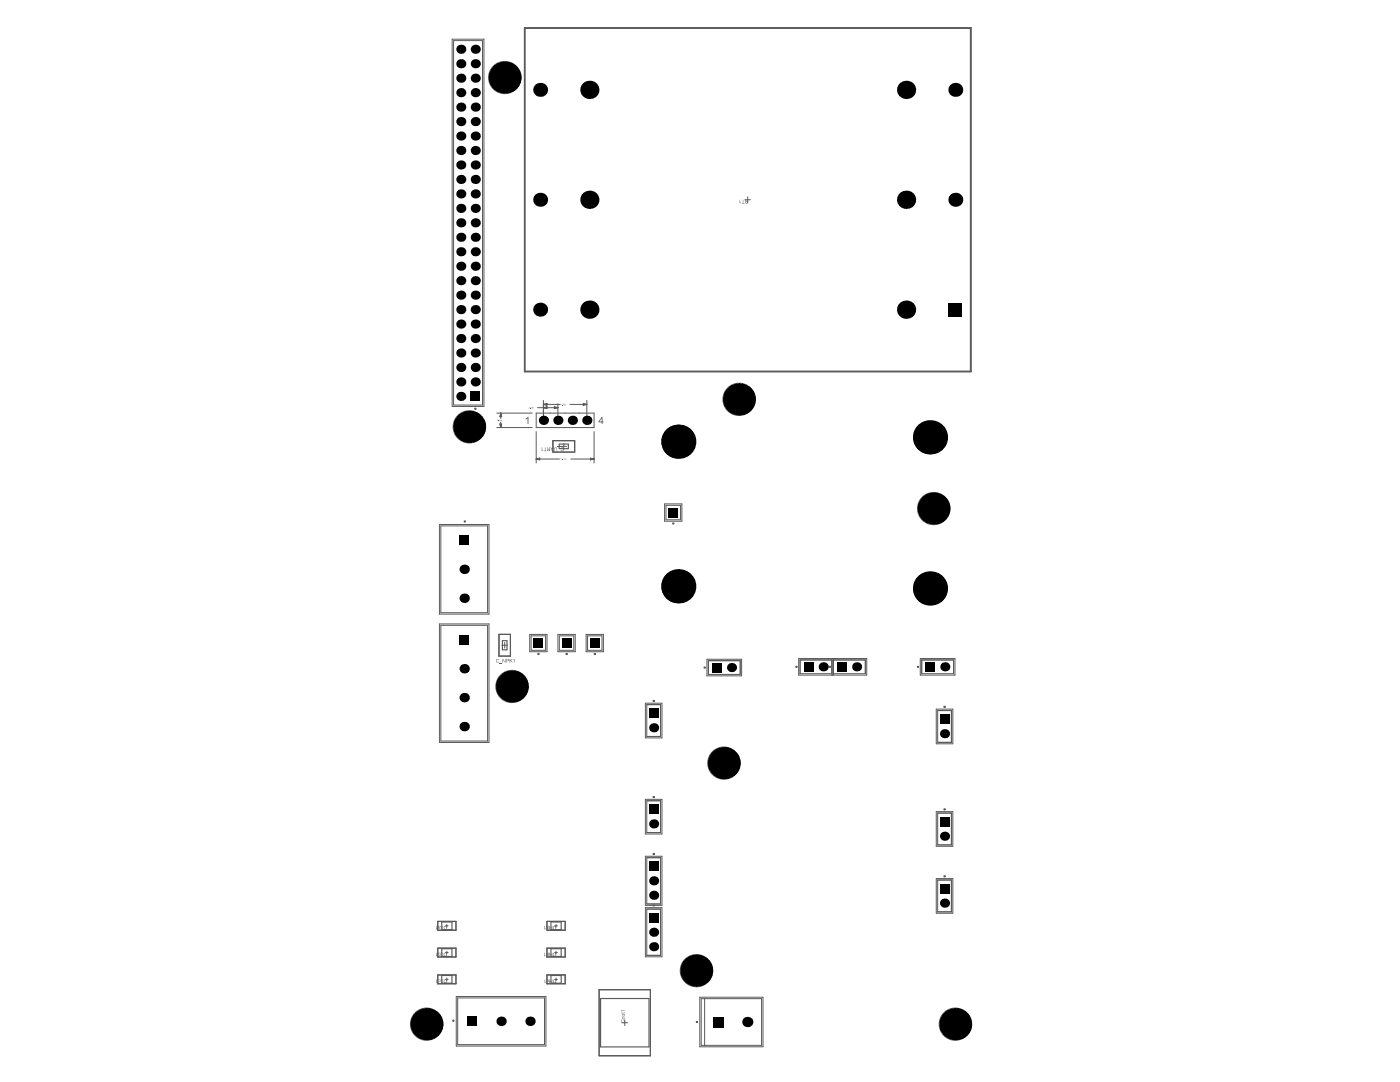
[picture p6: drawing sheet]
<svg xmlns="http://www.w3.org/2000/svg" width="279mm" height="216mm" viewBox="0 0 279 216" stroke-linecap="round" stroke-linejoin="round" font-family="sans-serif">
<g fill="none" stroke="#5a5a5a" stroke-width=".2">
<path d="M108.5 79.9v3.2M117.1 79.9v3.2M99.1 85.3h7.1M99.1 82.4h7.1M99.8 84.6l.1 .7M99.8 84.6l.1 .1M99.9 82.4v1.1M99.9 84.2v1.1M99.9 84.7l.2-.1-.2 .7M99.9 84.7h.1l-.1 .6M99.9 82.4l.2 .8M99.9 82.4l-.1 .8 .1-.2"/>
<path d="M99.9 83l.2 .2M99.9 82.4l-.1 .7 .1-.1M107 86.1v6.3M107 91.6h4.7M107 91.6l.7 .1M107.3 81.3h4M107.7 91.4l-.7 .2M107.7 91.4l-.1 .2 .1 .2-.7-.2M108.5 81.3l.7-.1-.2 .1M108.5 81.3l.7 .2-.2-.2M108.5 81.3l.6 .1-.1-.1M108.5 80.7h3.3"/>
<path d="M108.5 80.7l.7 .2-.2-.2M108.5 80.7l.6 .1-.1-.1M109.1 81.3h-.6M109.2 80.5l-.7 .2M109.2 80.5l-.2 .2M110.7 81.3h.6M111.3 80.6v2.5M111.3 81.3l-.7 .2M111.3 81.3l-.7-.1 .2 .1-.2 .2M113.7 80.7h3.4M113.9 91.6h4.7M116.5 80.7l-.1-.2 .7 .2"/>
<path d="M116.5 80.7l-.1 .2M116.5 80.7v-.1l.6 .1M117.1 80.7l-.7 .2M118 91.6l-.2 .2 .8-.2M118 91.6l-.2-.2 .8 .2M118 91.6l-.1-.1 .7 .1M118.6 86.1v6.3M118.6 91.6l-.7 .1"/>
</g>
<g fill="#5a5a5a">
<path d="M112 80.6h.2l-.1 .2 .1-.2z"/>
<path d="M112.6 80.6h.1l-.1 .2h.2h-.2l.1-.1z"/>
<path d="M111.9 91.5h.1v.3z"/>
<path d="M112.4 91.5h.1v.3z"/>
<path d="M105.5 81.3h.2l-.1 .1 .1 .1h-.2l.2-.3z"/>
<path d="M105.9 81.2h.1l-.1 .1h.1v.2h-.1l.1-.1z"/>
<path d="M99.2 83.8h.1l-.1 .2h.2h-.2l.1-.1z"/>
<path d="M99.5 83.8h.2l-.2 .1h.2l-.1 .1h-.1h.2z"/>
<path d="M112.4 80.6h.1h-.1l.1 .1v.2zM112.4 80.8a.07 .07 0 0 0 .1 0 .07 .07 0 0 0-.1 0z"/>
<path d="M112.8 80.7a.1 .1 0 0 0 .2 0 .1 .1 0 0 0-.2 0zM112.7 80.7a.15 .15 0 0 1 .3 0 .15 .15 0 0 1-.3 0z"/>
<path d="M112.1 91.5l.1 .2zM112 91.6a.15 .15 0 0 1 .3 0 .15 .15 0 0 1-.3 0z"/>
<path d="M112.6 91.5h.2h-.2l.2 .3-.2-.1zM112.6 91.7a.05 .05 0 0 0 .1 0 .05 .05 0 0 0-.1 0z"/>
<path d="M112.9 91.5l.1 .2zM112.8 91.6a.15 .15 0 0 1 .3 0 .15 .15 0 0 1-.3 0z"/>
<path d="M106.2 81.3l-.1 .1zM106.2 81.2v.3l-.1-.1z"/>
<path d="M106.4 81.2v.3zM106.3 81.3a.13 .13 0 0 1 .2 0 .13 .13 0 0 1-.2 0z"/>
<path d="M99.8 83.8l-.1 .1zM99.9 83.8v.2h-.2z"/>
<path d="M100 83.8l.1 .2zM99.9 83.9a.15 .15 0 0 1 .3 0 .15 .15 0 0 1-.3 0z"/>
</g>
<path d="M107 82.4h11.6v2.9h-11.6zM107.9 83.4h1.1v1h-1.1zM110.8 83.4h1v1h-1zM113.7 83.4h1v1h-1zM116.6 83.4h1v1h-1z" fill="none" stroke="#5a5a5a" stroke-width=".2"/>
<g fill="#5a5a5a">
<path d="M104.9 83.5l.6-.3v1.4h-.2v-1.1l-.3 .2z"/>
<path d="M120.1 83.5l-.5 .6h.5zM120.1 83.2h.1v.9h.2v.2h-.2v.3h-.1v-.3h-.7z"/>
</g>
<g fill="none" stroke="#5a5a5a" stroke-width=".2">
<path d="M90.2 7.8h6.4v73.3h-6.4zM90.5 8.1h5.8v72.7h-5.8zM87.7 104.7h9.9v17.8h-9.9zM88 104.9h9.3v17.4h-9.3zM132.6 100.5h3.5v3.5h-3.5zM132.9 100.8h2.9v2.9h-2.9zM87.7 124.5h9.9v23.7h-9.9zM88 124.8h9.3v23.1h-9.3zM105.7 126.6h3.5v3.4h-3.5zM106 126.9h2.9v2.9h-2.9zM111.3 126.6h3.5v3.4h-3.5zM111.6 126.9h2.9v2.9h-2.9z"/>
<path d="M117 126.6h3.4v3.4h-3.4zM117.3 126.9h2.8v2.9h-2.8zM141.1 131.5h6.9v3.4h-6.9zM141.4 131.8h6.3v2.8h-6.3zM159.4 131.4h13.6v3.3h-13.6zM166 131.7h-6.3v2.7h6.3M166.1 131.4v3.3M166.3 131.4v3.3M166.3 131.7h6.4v2.7h-6.4zM183.7 131.4h6.9v3.3h-6.9zM183.9 131.7h6.4v2.7h-6.4zM128.8 140.3h3.3v6.9h-3.3z"/>
<path d="M128.8 159.5h3.3v6.9h-3.3zM129.1 140.6h2.7v6.4h-2.7zM129.1 159.8h2.7v6.3h-2.7zM186.8 141.5h3.4v6.9h-3.4zM187.1 141.8h2.8v6.3h-2.8zM128.8 170.9h3.3v9.8h-3.3zM129.1 171.1h2.7v9.3h-2.7zM186.8 175.3h3.4v6.9h-3.4zM186.8 162h3.4v6.9h-3.4zM187.1 175.6h2.8v6.3h-2.8zM187.1 162.2h2.8v6.4h-2.8zM91.1 198.8h17.8v9.9h-17.8z"/>
<path d="M91.3 199.1h17.4v9.3h-17.4zM128.8 181.1h3.3v9.8h-3.3zM129.1 181.4h2.7v9.2h-2.7zM139.7 199h12.6v9.9h-12.6zM139.9 199.3h12.1v9.3h-12.1zM140.6 199.3v9.3"/>
<circle cx="135.4" cy="88.1" r="3.2"/>
<circle cx="185.6" cy="87.3" r="3.2"/>
<circle cx="135.4" cy="117" r="3.2"/>
<circle cx="185.6" cy="117.4" r="3.2"/>
</g>
<g fill="none" stroke="#5a5a5a" stroke-width=".23">
<path d="M104.7 5.6h89.1v68.6h-89.1zM104.8 5.7h88.9v68.4h-88.9zM110.4 87.9h4.3v2.3h-4.3zM111.6 88.6h1.8v.9h-1.8zM99.6 126.6h2.3v4.3h-2.3zM100.3 127.8h.9v1.9h-.9zM87.4 183.9h3.6v1.7h-3.6zM87.4 189.2h3.6v1.8h-3.6zM87.4 194.5h3.6v1.8h-3.6zM88.2 184h2v1.5h-2zM88.2 189.3h2v1.5h-2zM88.2 194.6h2v1.6h-2z"/>
<path d="M109.2 194.5h3.6v1.8h-3.6zM109.2 189.2h3.6v1.8h-3.6zM109.2 183.9h3.6v1.7h-3.6zM110 194.6h2v1.6h-2zM110 189.3h2v1.5h-2zM110 184h2v1.5h-2zM119.6 197.5h10.2v13.2h-10.2zM119.9 199.2h9.6v9.7h-9.6z"/>
<circle cx="94.9" cy="81.6" r=".11"/>
<circle cx="135.4" cy="88.1" r="3.3"/>
<circle cx="185.6" cy="87.3" r="3.3"/>
<circle cx="92.8" cy="104.1" r=".11"/>
<circle cx="134.4" cy="104.5" r=".11"/>
<circle cx="135.4" cy="117" r="3.3"/>
<circle cx="185.6" cy="117.4" r="3.3"/>
<circle cx="107.4" cy="130.5" r=".11"/>
<circle cx="113.1" cy="130.5" r=".11"/>
<circle cx="118.7" cy="130.5" r=".11"/>
<circle cx="130.5" cy="139.9" r=".11"/>
<circle cx="140.6" cy="133.2" r=".11"/>
<circle cx="158.9" cy="133.1" r=".11"/>
<circle cx="165.6" cy="133.1" r=".11"/>
<circle cx="183.2" cy="133.1" r=".11"/>
<circle cx="130.5" cy="159" r=".11"/>
<circle cx="188.5" cy="141" r=".11"/>
<circle cx="130.5" cy="170.4" r=".11"/>
<circle cx="188.5" cy="161.5" r=".11"/>
<circle cx="188.5" cy="174.9" r=".11"/>
<circle cx="130.5" cy="180.7" r=".11"/>
<circle cx="90.5" cy="203.7" r=".11"/>
<circle cx="139.1" cy="203.9" r=".11"/>
</g>
<circle cx="92.6" cy="127.7" r=".17" fill="none" stroke="#5a5a5a" stroke-width=".34"/>
<g fill="#5a5a5a">
<path d="M124 203.6l.1-.1-.1 .2 .1 .2 .3 .1 .2-.2-.2-.4 .2 .1v.5h-.5l-.2-.1z"/>
<path d="M124.1 202.3h.6l-.1 .4-.5 .1 .5-.2z"/>
<path d="M123.9 202.1h.7l.1-.1-.1 .2-.5 .1z"/>
<path d="M123.9 201.6l.8 .1h-.6v.2z"/>
<path d="M99.1 131.5h.4l.1 .2-.3-.2-.2 .2 .1 .4 .4-.1-.1 .2h-.4z"/>
<path d="M99.7 132.4h.5z"/>
<path d="M100.3 131.5l.5 .6 .1-.6v.7l-.5-.6v.6h-.1z"/>
<path d="M101.7 131.5h.1v.3l.5-.3-.3 .3 .3 .4-.4-.4-.2 .4z"/>
<path d="M102.4 131.7l.3-.2v.7l-.1-.6z"/>
<path d="M111.9 89.4l.5-.1 .1 .3-.1 .3-.3 .1-.2-.1 .1-.1 .2 .1 .2-.3-.1-.2h-.2l-.1 .1z"/>
<path d="M111.2 89.1l.6 .1z"/>
<path d="M110.6 89.4l.2-.1 .3 .1 .1 .6-.3-.6h-.2l-.1 .6z"/>
<path d="M108.8 89.3v.6l.3 .1h-.6l.3-.1z"/>
<path d="M108.1 89.3l.1 .5 .2-.1-.2 .3z"/>
<path d="M88 190.1h.4v.7l-.1-.6z"/>
<path d="M87 190.1l.1 .6 .2-.1-.2 .2z"/>
<path d="M88 195.4h.4v.8l-.1-.7z"/>
<path d="M87.4 195.6l.4-.1 .1 .4-.4 .1-.1-.2 .3 .1 .1-.2-.1-.2-.2 .1z"/>
<path d="M87.1 195.4l.1 .6 .1-.1-.2 .3z"/>
<path d="M88 184.8h.4v.7l-.1-.6z"/>
<path d="M87 184.8l.1 .5 .2-.1-.2 .3z"/>
<path d="M109.6 190.1h.2v.4h.3l.1-.4v.7l-.1-.3h-.3v.3h-.2z"/>
<path d="M108.6 190.1l.1 .6 .2-.1-.2 .2z"/>
<path d="M109.6 195.4h.2v.4h.3l.1-.4v.8l-.1-.3h-.3v.3h-.2z"/>
<path d="M109.1 195.5l.2-.1 .2 .1-.1 .5-.3-.2 .3 .1v-.3l-.2-.1v.1z"/>
<path d="M108.7 195.4l.1 .6 .2-.1-.2 .3z"/>
<path d="M109.6 184.8h.2v.3h.3l.1-.3v.7l-.1-.3h-.3v.3h-.2z"/>
<path d="M108.6 184.8l.1 .5 .2-.1-.2 .3z"/>
<path d="M148.2 39.9l.1 .6 .3 .1h-.6l.2-.1z"/>
<path d="M147.6 39.9l.1 .5 .2-.1-.2 .3z"/>
<path d="M124.2 203.1a.2 .2 0 0 0 .4 0 .2 .2 0 0 0-.4 0zM124.1 203.1a.27 .27 0 0 1 .5 0 .27 .27 0 0 1-.5 0z"/>
<path d="M101.1 131.6v.2l.4-.1-.1-.1zM101 131.5l.6 .1-.1 .3h-.4v.3z"/>
<path d="M110.1 89.6l.1 .3 .1-.3zM109.8 89.3l.3 .2h.2l.2-.2-.2 .7h-.2z"/>
<path d="M109.3 89.7l.1 .2h.3v-.2zM109.1 89.3l.4 .3h.2l.1-.3v.7l-.6-.1v-.2l.2-.1z"/>
<path d="M88.7 190.2v.5h.4v-.5zM88.6 190.2l.6-.1v.7h-.5z"/>
<path d="M87.5 190.4a.17 .17 0 0 0 .3 0 .17 .17 0 0 0-.3 0zM87.5 190.2l.4-.1v.7l-.1-.2-.2 .1-.2-.2z"/>
<path d="M88.7 195.6v.4l.4 .1v-.6zM88.6 195.5l.6-.1v.8l-.5-.1z"/>
<path d="M88.7 184.9v.4l.4 .1v-.5zM88.6 184.9l.6-.1v.7l-.5-.1z"/>
<path d="M87.6 184.8l-.1 .2 .3-.1zM87.4 184.8l.5 .1v.1l-.3 .1a.16 .16 0 0 0 .1 .2 .16 .16 0 0 0 .2-.2l-.1 .2h-.3z"/>
<path d="M110.5 190.3v.4h.4v-.5zM110.4 190.2l.6-.1v.7h-.5z"/>
<path d="M109.1 190.4a.17 .17 0 0 0 .3 0 .17 .17 0 0 0-.3 0zM109.1 190.1h.4v.7l-.1-.2h-.3z"/>
<path d="M110.5 195.6v.4l.4 .1v-.6zM110.4 195.5l.6-.1v.8l-.5-.1z"/>
<path d="M110.5 184.9v.4l.4 .1v-.5zM110.4 184.9l.6-.1v.7l-.5-.1z"/>
<path d="M109.2 184.9v.1l.2-.1v-.1zM109 184.8h.5l-.1 .3h-.2v.1l.3-.1v.2h-.4z"/>
<path d="M148.8 40.4v.1h.3v-.2zM148.8 40v.2h.3v-.3zM148.8 39.9h.4v.7l-.5-.1z"/>
</g>
<g fill="none" stroke="#5a5a5a" stroke-width=".2">
<path d="M148.7 39.9h1.1M149.2 39.3v1.1M111.9 89.1h1.2M112.5 88.5v1.1M134.8 88.1h1.1M135.4 87.6v1.1M185.2 86.9l.8 .8M186 86.9l-.8 .8M135 116.6l.8 .8M135.8 116.6l-.8 .8M185.2 117l.8 .8M186 117l-.8 .8"/>
<path d="M100.2 128.7h1.1M100.7 128.2v1.1M88.9 195.4h.5M88.9 190.1h.5M88.9 184.7h.5M89.2 184.5v.5M89.2 189.8v.5M89.2 195.2v.5M110.7 195.4h.5M110.7 190.1h.5M110.7 184.7h.5M111 184.5v.5"/>
<path d="M111 189.8v.5M111 195.2v.5M124.1 204.1h1.2M124.7 203.5v1.1"/>
</g>
<g fill="none" stroke="#5a5a5a" stroke-width=".29">
<circle cx="100.7" cy="15.5" r="3.2"/>
<circle cx="147.5" cy="79.7" r="3.2"/>
<circle cx="93.7" cy="85.2" r="3.2"/>
<circle cx="186.3" cy="101.5" r="3.2"/>
<circle cx="102.2" cy="137" r="3.2"/>
<circle cx="144.5" cy="152.3" r="3.2"/>
<circle cx="139" cy="193.7" r="3.2"/>
<circle cx="85.1" cy="204.4" r="3.2"/>
<circle cx="190.7" cy="204.4" r="3.2"/>
</g>
<g fill="#000">
<circle cx="92" cy="15.6" r=".91"/>
<circle cx="92" cy="18.5" r=".91"/>
<circle cx="92" cy="12.7" r=".91"/>
<circle cx="92" cy="9.8" r=".91"/>
<circle cx="94.9" cy="15.6" r=".91"/>
<circle cx="94.9" cy="12.7" r=".91"/>
<circle cx="94.9" cy="18.5" r=".91"/>
<circle cx="94.9" cy="9.8" r=".91"/>
<circle cx="100.7" cy="15.5" r="3.2"/>
<circle cx="107.8" cy="17.9" r="1.39"/>
<circle cx="117.6" cy="17.9" r="1.82"/>
<circle cx="180.8" cy="17.9" r="1.82"/>
<circle cx="190.7" cy="17.9" r="1.39"/>
<circle cx="92" cy="30" r=".91"/>
<circle cx="92" cy="21.4" r=".91"/>
<circle cx="92" cy="35.8" r=".91"/>
<circle cx="92" cy="27.1" r=".91"/>
<circle cx="92" cy="24.3" r=".91"/>
<circle cx="92" cy="38.7" r=".91"/>
<circle cx="92" cy="32.9" r=".91"/>
<circle cx="94.9" cy="32.9" r=".91"/>
<circle cx="94.9" cy="21.4" r=".91"/>
<circle cx="94.9" cy="35.8" r=".91"/>
<circle cx="94.9" cy="27.1" r=".91"/>
<circle cx="94.9" cy="24.3" r=".91"/>
<circle cx="94.9" cy="30" r=".91"/>
<circle cx="94.9" cy="38.7" r=".91"/>
<circle cx="107.8" cy="39.9" r="1.39"/>
<circle cx="117.6" cy="39.9" r="1.82"/>
<circle cx="180.8" cy="39.9" r="1.82"/>
<circle cx="190.7" cy="39.9" r="1.39"/>
<circle cx="92" cy="58.9" r=".91"/>
<circle cx="92" cy="53.1" r=".91"/>
<circle cx="92" cy="47.3" r=".91"/>
<circle cx="92" cy="44.5" r=".91"/>
<circle cx="92" cy="56" r=".91"/>
<circle cx="92" cy="50.2" r=".91"/>
<circle cx="92" cy="41.6" r=".91"/>
<circle cx="94.9" cy="58.9" r=".91"/>
<circle cx="94.9" cy="50.2" r=".91"/>
<circle cx="94.9" cy="53.1" r=".91"/>
<circle cx="94.9" cy="44.5" r=".91"/>
<circle cx="94.9" cy="41.6" r=".91"/>
<circle cx="94.9" cy="47.3" r=".91"/>
<circle cx="94.9" cy="56" r=".91"/>
<circle cx="92" cy="76.2" r=".91"/>
<circle cx="92" cy="70.4" r=".91"/>
<circle cx="92" cy="73.3" r=".91"/>
<circle cx="92" cy="67.6" r=".91"/>
<circle cx="92" cy="64.7" r=".91"/>
<circle cx="92" cy="61.8" r=".91"/>
<circle cx="92" cy="79.1" r=".91"/>
<circle cx="94.9" cy="73.3" r=".91"/>
<circle cx="94.9" cy="76.2" r=".91"/>
<circle cx="94.9" cy="61.8" r=".91"/>
<circle cx="94.9" cy="70.4" r=".91"/>
<circle cx="94.9" cy="64.7" r=".91"/>
<circle cx="94.9" cy="67.6" r=".91"/>
<circle cx="107.8" cy="61.8" r="1.39"/>
<circle cx="117.6" cy="61.8" r="1.82"/>
<circle cx="147.5" cy="79.7" r="3.2"/>
<circle cx="180.8" cy="61.8" r="1.82"/>
<circle cx="93.7" cy="85.2" r="3.2"/>
<circle cx="108.5" cy="83.9" r=".92"/>
<circle cx="111.3" cy="83.9" r=".92"/>
<circle cx="114.2" cy="83.9" r=".92"/>
<circle cx="117.1" cy="83.9" r=".92"/>
<circle cx="135.4" cy="88.1" r="3.4"/>
<circle cx="185.6" cy="87.3" r="3.4"/>
<circle cx="92.6" cy="119.4" r=".94"/>
<circle cx="92.6" cy="113.6" r=".94"/>
<circle cx="135.4" cy="117" r="3.4"/>
<circle cx="185.6" cy="117.4" r="3.4"/>
<circle cx="186.3" cy="101.5" r="3.2"/>
<circle cx="92.6" cy="139.2" r=".94"/>
<circle cx="92.6" cy="133.4" r=".94"/>
<circle cx="102.2" cy="137" r="3.2"/>
<circle cx="146" cy="133.2" r=".91"/>
<circle cx="164.3" cy="133.1" r=".91"/>
<circle cx="171" cy="133.1" r=".91"/>
<circle cx="188.6" cy="133.1" r=".91"/>
<circle cx="92.6" cy="145" r=".94"/>
<circle cx="130.5" cy="145.2" r=".91"/>
<circle cx="144.5" cy="152.3" r="3.2"/>
<circle cx="188.5" cy="146.4" r=".91"/>
<circle cx="130.5" cy="178.6" r=".91"/>
<circle cx="130.5" cy="164.4" r=".91"/>
<circle cx="130.5" cy="175.8" r=".91"/>
<circle cx="188.5" cy="166.9" r=".91"/>
<circle cx="130.5" cy="188.9" r=".91"/>
<circle cx="130.5" cy="186" r=".91"/>
<circle cx="139" cy="193.7" r="3.2"/>
<circle cx="188.5" cy="180.2" r=".91"/>
<circle cx="85.1" cy="204.4" r="3.2"/>
<circle cx="100" cy="203.8" r=".94"/>
<circle cx="105.8" cy="203.8" r=".94"/>
<circle cx="149.1" cy="203.9" r="1.02"/>
<circle cx="190.7" cy="204.4" r="3.2"/>
</g>
<g fill="#000">
<path d="M189.3 60.4h2.7v2.8h-2.7z" fill-rule="evenodd"/>
<path d="M93.9 78.2h1.9v1.8h-1.9z" fill-rule="evenodd"/>
<path d="M91.7 106.9h1.9v1.9h-1.9z" fill-rule="evenodd"/>
<path d="M133.5 101.4h1.8v1.8h-1.8z" fill-rule="evenodd"/>
<path d="M91.7 126.7h1.9v1.9h-1.9z" fill-rule="evenodd"/>
<path d="M106.5 127.4h1.9v1.8h-1.9z" fill-rule="evenodd"/>
<path d="M112.2 127.4h1.8v1.8h-1.8z" fill-rule="evenodd"/>
<path d="M117.8 127.4h1.8v1.8h-1.8z" fill-rule="evenodd"/>
<path d="M142.2 132.3h1.8v1.8h-1.8z" fill-rule="evenodd"/>
<path d="M160.5 132.1h1.8v1.9h-1.8z" fill-rule="evenodd"/>
<path d="M167.2 132.1h1.8v1.9h-1.8z" fill-rule="evenodd"/>
<path d="M184.8 132.1h1.8v1.9h-1.8z" fill-rule="evenodd"/>
<path d="M129.5 141.4h1.9v1.8h-1.9z" fill-rule="evenodd"/>
<path d="M187.6 142.6h1.8v1.8h-1.8z" fill-rule="evenodd"/>
<path d="M129.5 160.6h1.9v1.8h-1.9z" fill-rule="evenodd"/>
<path d="M129.5 172h1.9v1.8h-1.9z" fill-rule="evenodd"/>
<path d="M187.6 176.4h1.8v1.8h-1.8z" fill-rule="evenodd"/>
<path d="M187.6 163.1h1.8v1.8h-1.8z" fill-rule="evenodd"/>
<path d="M129.5 182.2h1.9v1.8h-1.9z" fill-rule="evenodd"/>
<path d="M93.3 202.8h1.9v1.9h-1.9z" fill-rule="evenodd"/>
<path d="M142.4 202.9h2.1v2.1h-2.1z" fill-rule="evenodd"/>
</g>
</svg>
